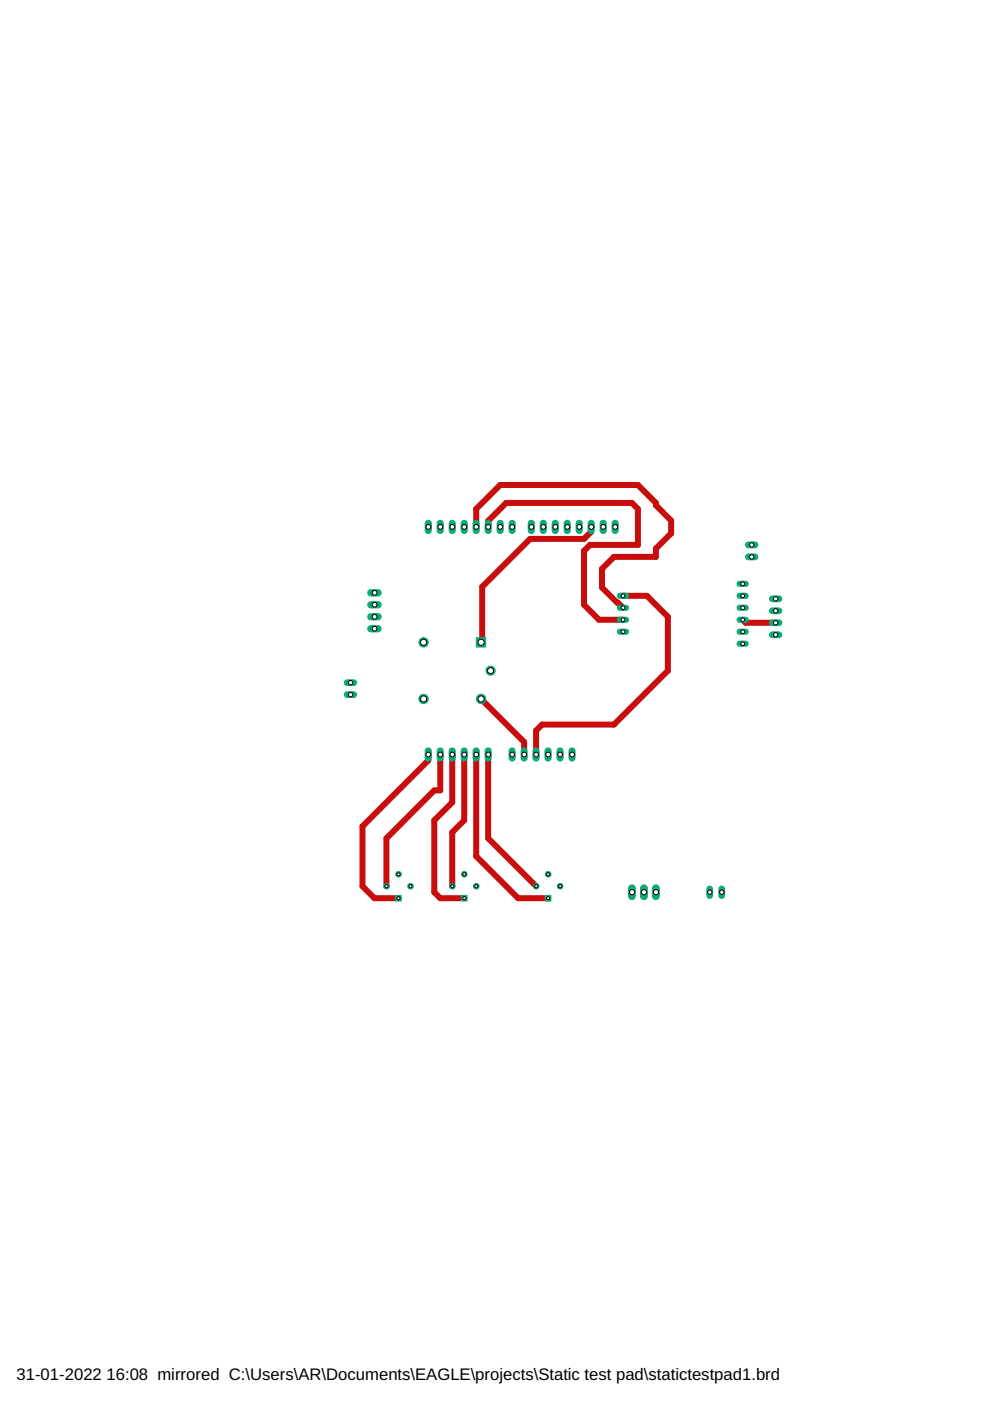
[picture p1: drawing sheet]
<svg xmlns="http://www.w3.org/2000/svg" width="210mm" height="297mm" viewBox="0 0 210 297" stroke-linecap="round" stroke-linejoin="round" font-family="sans-serif">
<defs><g id="words">
<g font-size="3.5">
<text x="3.5" y="292.5">31-01-2022</text>
<text x="22.6" y="292.5">16:08 mirrored C:\Users\AR\Documents\EAGLE\projects\Static test pad\statictestpad1.brd</text>
</g>
</g></defs>
<path d="M101 111.7v-3.8l5-5.1h29.3l3.8 3.8v.5l3.2 3.3v2.7l-3.2 3.2v1.8h-8.9l-2.6 2.5v4l4.5 4.3M103.5 111.7v-1.3l3.8-3.8h26.7l1.3 1.3v7.6h-10.2l-1.3 1.3v11.4l3.2 3.2h5.1M125.3 111.7v1l-1.5 1.6h-11.4l-10.2 10.1v11.6l-.2 .2M132.1 126.3h5.1l4.4 4.5v11.4l-11.4 11.4h-15.3l-1.2 1.3v5.1M157.5 131.4l.6 .6h6.3M90.8 160v1.2l-13.9 14v12.7l2.5 2.5h5.1M93.3 160v7.6h-1.2l-10.2 10.1v10.2M95.9 160v10.1l-3.8 3.8v15.3l1.2 1.2h5.1M98.4 160v13.9l-2.5 2.6v11.4M101 160v21.5l8.9 8.9h6.3M102 148.2l9.1 9.1v2.7M103.5 160v17.7l10.2 10.2" fill="none" stroke="#c90d0c" stroke-width="1.3"/>
<path d="M78.6 125.7h1.6" fill="none" stroke="#0dab76" stroke-width="1.6"/>
<circle cx="79.4" cy="125.7" r=".51" fill="#fff" stroke="#000" stroke-width=".21"/>
<path d="M78.6 128.2h1.6" fill="none" stroke="#0dab76" stroke-width="1.6"/>
<circle cx="79.4" cy="128.2" r=".51" fill="#fff" stroke="#000" stroke-width=".21"/>
<path d="M78.6 130.8h1.6" fill="none" stroke="#0dab76" stroke-width="1.6"/>
<circle cx="79.4" cy="130.8" r=".51" fill="#fff" stroke="#000" stroke-width=".21"/>
<path d="M78.6 133.3h1.6" fill="none" stroke="#0dab76" stroke-width="1.6"/>
<circle cx="79.4" cy="133.3" r=".51" fill="#fff" stroke="#000" stroke-width=".21"/>
<path d="M130.4 111v1.5" fill="none" stroke="#0dab76" stroke-width="1.5"/>
<circle cx="130.5" cy="111.7" r=".51" fill="#fff" stroke="#000" stroke-width=".21"/>
<path d="M127.9 111v1.5" fill="none" stroke="#0dab76" stroke-width="1.5"/>
<circle cx="127.9" cy="111.7" r=".51" fill="#fff" stroke="#000" stroke-width=".21"/>
<path d="M125.3 111v1.5" fill="none" stroke="#0dab76" stroke-width="1.5"/>
<circle cx="125.4" cy="111.7" r=".51" fill="#fff" stroke="#000" stroke-width=".21"/>
<path d="M122.8 111v1.5" fill="none" stroke="#0dab76" stroke-width="1.5"/>
<circle cx="122.8" cy="111.7" r=".51" fill="#fff" stroke="#000" stroke-width=".21"/>
<path d="M120.3 111v1.5" fill="none" stroke="#0dab76" stroke-width="1.5"/>
<circle cx="120.3" cy="111.7" r=".51" fill="#fff" stroke="#000" stroke-width=".21"/>
<path d="M117.7 111v1.5" fill="none" stroke="#0dab76" stroke-width="1.5"/>
<circle cx="117.8" cy="111.7" r=".51" fill="#fff" stroke="#000" stroke-width=".21"/>
<path d="M115.2 111v1.5" fill="none" stroke="#0dab76" stroke-width="1.5"/>
<circle cx="115.2" cy="111.7" r=".51" fill="#fff" stroke="#000" stroke-width=".21"/>
<path d="M112.6 111v1.5" fill="none" stroke="#0dab76" stroke-width="1.5"/>
<circle cx="112.7" cy="111.7" r=".51" fill="#fff" stroke="#000" stroke-width=".21"/>
<path d="M108.6 111v1.5" fill="none" stroke="#0dab76" stroke-width="1.5"/>
<circle cx="108.6" cy="111.7" r=".51" fill="#fff" stroke="#000" stroke-width=".21"/>
<path d="M106 111v1.5" fill="none" stroke="#0dab76" stroke-width="1.5"/>
<circle cx="106.1" cy="111.7" r=".51" fill="#fff" stroke="#000" stroke-width=".21"/>
<path d="M103.5 111v1.5" fill="none" stroke="#0dab76" stroke-width="1.5"/>
<circle cx="103.5" cy="111.7" r=".51" fill="#fff" stroke="#000" stroke-width=".21"/>
<path d="M101 111v1.5" fill="none" stroke="#0dab76" stroke-width="1.5"/>
<circle cx="101" cy="111.7" r=".51" fill="#fff" stroke="#000" stroke-width=".21"/>
<path d="M98.4 111v1.5" fill="none" stroke="#0dab76" stroke-width="1.5"/>
<circle cx="98.4" cy="111.7" r=".51" fill="#fff" stroke="#000" stroke-width=".21"/>
<path d="M95.9 111v1.5" fill="none" stroke="#0dab76" stroke-width="1.5"/>
<circle cx="95.9" cy="111.7" r=".51" fill="#fff" stroke="#000" stroke-width=".21"/>
<path d="M93.3 111v1.5" fill="none" stroke="#0dab76" stroke-width="1.5"/>
<circle cx="93.4" cy="111.7" r=".51" fill="#fff" stroke="#000" stroke-width=".21"/>
<path d="M90.8 111v1.5" fill="none" stroke="#0dab76" stroke-width="1.5"/>
<circle cx="90.8" cy="111.7" r=".51" fill="#fff" stroke="#000" stroke-width=".21"/>
<path d="M121.3 159.2v1.5" fill="none" stroke="#0dab76" stroke-width="1.5"/>
<circle cx="121.3" cy="160" r=".51" fill="#fff" stroke="#000" stroke-width=".21"/>
<path d="M118.7 159.2v1.5" fill="none" stroke="#0dab76" stroke-width="1.5"/>
<circle cx="118.8" cy="160" r=".51" fill="#fff" stroke="#000" stroke-width=".21"/>
<path d="M116.2 159.2v1.5" fill="none" stroke="#0dab76" stroke-width="1.5"/>
<circle cx="116.2" cy="160" r=".51" fill="#fff" stroke="#000" stroke-width=".21"/>
<path d="M113.7 159.2v1.5" fill="none" stroke="#0dab76" stroke-width="1.5"/>
<circle cx="113.7" cy="160" r=".51" fill="#fff" stroke="#000" stroke-width=".21"/>
<path d="M111.1 159.2v1.5" fill="none" stroke="#0dab76" stroke-width="1.5"/>
<circle cx="111.1" cy="160" r=".51" fill="#fff" stroke="#000" stroke-width=".21"/>
<path d="M108.6 159.2v1.5" fill="none" stroke="#0dab76" stroke-width="1.5"/>
<circle cx="108.6" cy="160" r=".51" fill="#fff" stroke="#000" stroke-width=".21"/>
<path d="M103.5 159.2v1.5" fill="none" stroke="#0dab76" stroke-width="1.5"/>
<circle cx="103.5" cy="160" r=".51" fill="#fff" stroke="#000" stroke-width=".21"/>
<path d="M101 159.2v1.5" fill="none" stroke="#0dab76" stroke-width="1.5"/>
<circle cx="101" cy="160" r=".51" fill="#fff" stroke="#000" stroke-width=".21"/>
<path d="M98.4 159.2v1.5" fill="none" stroke="#0dab76" stroke-width="1.5"/>
<circle cx="98.4" cy="160" r=".51" fill="#fff" stroke="#000" stroke-width=".21"/>
<path d="M95.9 159.2v1.5" fill="none" stroke="#0dab76" stroke-width="1.5"/>
<circle cx="95.9" cy="160" r=".51" fill="#fff" stroke="#000" stroke-width=".21"/>
<path d="M93.3 159.2v1.5" fill="none" stroke="#0dab76" stroke-width="1.5"/>
<circle cx="93.4" cy="160" r=".51" fill="#fff" stroke="#000" stroke-width=".21"/>
<path d="M90.8 159.2v1.5" fill="none" stroke="#0dab76" stroke-width="1.5"/>
<circle cx="90.8" cy="160" r=".51" fill="#fff" stroke="#000" stroke-width=".21"/>
<path d="M73.6 147.3h1.4" fill="none" stroke="#0dab76" stroke-width="1.4"/>
<circle cx="74.3" cy="147.3" r=".47" fill="#fff" stroke="#000" stroke-width=".21"/>
<path d="M73.6 144.7h1.4" fill="none" stroke="#0dab76" stroke-width="1.4"/>
<circle cx="74.3" cy="144.7" r=".47" fill="#fff" stroke="#000" stroke-width=".21"/>
<path d="M101 135.2h2v2h-2z" fill="#0dab76" stroke="#0dab76" stroke-width=".21"/>
<circle cx="102" cy="136.2" r=".66" fill="#fff" stroke="#000" stroke-width=".21"/>
<circle cx="104" cy="142.2" r=".97" fill="#0dab76" stroke="#0dab76" stroke-width=".21"/>
<circle cx="104" cy="142.2" r=".64" fill="#fff" stroke="#000" stroke-width=".21"/>
<circle cx="102" cy="148.2" r=".99" fill="#0dab76" stroke="#0dab76" stroke-width=".21"/>
<circle cx="102" cy="148.2" r=".66" fill="#fff" stroke="#000" stroke-width=".21"/>
<circle cx="89.8" cy="148.2" r=".99" fill="#0dab76" stroke="#0dab76" stroke-width=".21"/>
<circle cx="89.8" cy="148.2" r=".66" fill="#fff" stroke="#000" stroke-width=".21"/>
<circle cx="89.8" cy="136.2" r=".99" fill="#0dab76" stroke="#0dab76" stroke-width=".21"/>
<circle cx="89.8" cy="136.2" r=".66" fill="#fff" stroke="#000" stroke-width=".21"/>
<path d="M158.7 115.5h1.4" fill="none" stroke="#0dab76" stroke-width="1.4"/>
<circle cx="159.4" cy="115.5" r=".47" fill="#fff" stroke="#000" stroke-width=".21"/>
<path d="M158.7 118.1h1.4" fill="none" stroke="#0dab76" stroke-width="1.4"/>
<circle cx="159.4" cy="118.1" r=".47" fill="#fff" stroke="#000" stroke-width=".21"/>
<path d="M150.5 188.5v1.4" fill="none" stroke="#0dab76" stroke-width="1.4"/>
<circle cx="150.5" cy="189.2" r=".47" fill="#fff" stroke="#000" stroke-width=".21"/>
<path d="M153 188.5v1.4" fill="none" stroke="#0dab76" stroke-width="1.4"/>
<circle cx="153" cy="189.2" r=".47" fill="#fff" stroke="#000" stroke-width=".21"/>
<path d="M139.1 188.3v1.7" fill="none" stroke="#0dab76" stroke-width="1.7"/>
<circle cx="139.1" cy="189.2" r=".55" fill="#fff" stroke="#000" stroke-width=".21"/>
<path d="M136.5 188.3v1.7" fill="none" stroke="#0dab76" stroke-width="1.7"/>
<circle cx="136.5" cy="189.2" r=".55" fill="#fff" stroke="#000" stroke-width=".21"/>
<path d="M134 188.3v1.7" fill="none" stroke="#0dab76" stroke-width="1.7"/>
<circle cx="134" cy="189.2" r=".55" fill="#fff" stroke="#000" stroke-width=".21"/>
<path d="M163.7 127h1.5" fill="none" stroke="#0dab76" stroke-width="1.4"/>
<circle cx="164.5" cy="127" r=".47" fill="#fff" stroke="#000" stroke-width=".21"/>
<path d="M163.7 129.5h1.5" fill="none" stroke="#0dab76" stroke-width="1.4"/>
<circle cx="164.5" cy="129.5" r=".47" fill="#fff" stroke="#000" stroke-width=".21"/>
<path d="M163.7 132h1.5" fill="none" stroke="#0dab76" stroke-width="1.4"/>
<circle cx="164.5" cy="132" r=".47" fill="#fff" stroke="#000" stroke-width=".21"/>
<path d="M163.7 134.6h1.5" fill="none" stroke="#0dab76" stroke-width="1.4"/>
<circle cx="164.5" cy="134.6" r=".47" fill="#fff" stroke="#000" stroke-width=".21"/>
<path d="M156.8 126.3h1.3" fill="none" stroke="#0dab76" stroke-width="1.3"/>
<circle cx="157.5" cy="126.3" r=".4" fill="#fff" stroke="#000" stroke-width=".21"/>
<path d="M156.8 123.8h1.3" fill="none" stroke="#0dab76" stroke-width="1.3"/>
<circle cx="157.5" cy="123.8" r=".4" fill="#fff" stroke="#000" stroke-width=".21"/>
<path d="M156.8 131.4h1.3" fill="none" stroke="#0dab76" stroke-width="1.3"/>
<circle cx="157.5" cy="131.4" r=".4" fill="#fff" stroke="#000" stroke-width=".21"/>
<path d="M156.8 133.9h1.3" fill="none" stroke="#0dab76" stroke-width="1.3"/>
<circle cx="157.5" cy="133.9" r=".4" fill="#fff" stroke="#000" stroke-width=".21"/>
<path d="M156.8 128.9h1.3" fill="none" stroke="#0dab76" stroke-width="1.3"/>
<circle cx="157.5" cy="128.9" r=".4" fill="#fff" stroke="#000" stroke-width=".21"/>
<path d="M156.8 136.5h1.3" fill="none" stroke="#0dab76" stroke-width="1.3"/>
<circle cx="157.5" cy="136.5" r=".4" fill="#fff" stroke="#000" stroke-width=".21"/>
<path d="M131.4 133.9h1.3" fill="none" stroke="#0dab76" stroke-width="1.3"/>
<circle cx="132.1" cy="133.9" r=".4" fill="#fff" stroke="#000" stroke-width=".21"/>
<path d="M131.4 126.3h1.3" fill="none" stroke="#0dab76" stroke-width="1.3"/>
<circle cx="132.1" cy="126.3" r=".4" fill="#fff" stroke="#000" stroke-width=".21"/>
<path d="M131.4 128.9h1.3" fill="none" stroke="#0dab76" stroke-width="1.3"/>
<circle cx="132.1" cy="128.9" r=".4" fill="#fff" stroke="#000" stroke-width=".21"/>
<path d="M131.4 131.4h1.3" fill="none" stroke="#0dab76" stroke-width="1.3"/>
<circle cx="132.1" cy="131.4" r=".4" fill="#fff" stroke="#000" stroke-width=".21"/>
<path d="M115.6 189.8h1.2v1.2h-1.2z" fill="#0dab76" stroke="#0dab76" stroke-width=".21"/>
<circle cx="116.2" cy="190.4" r=".34" fill="#fff" stroke="#000" stroke-width=".21"/>
<circle cx="113.7" cy="187.9" r=".59" fill="#0dab76" stroke="#0dab76" stroke-width=".21"/>
<circle cx="113.7" cy="187.9" r=".34" fill="#fff" stroke="#000" stroke-width=".21"/>
<circle cx="116.2" cy="185.4" r=".59" fill="#0dab76" stroke="#0dab76" stroke-width=".21"/>
<circle cx="116.2" cy="185.4" r=".34" fill="#fff" stroke="#000" stroke-width=".21"/>
<circle cx="118.8" cy="187.9" r=".59" fill="#0dab76" stroke="#0dab76" stroke-width=".21"/>
<circle cx="118.8" cy="187.9" r=".34" fill="#fff" stroke="#000" stroke-width=".21"/>
<path d="M97.8 189.8h1.2v1.2h-1.2z" fill="#0dab76" stroke="#0dab76" stroke-width=".21"/>
<circle cx="98.4" cy="190.4" r=".34" fill="#fff" stroke="#000" stroke-width=".21"/>
<circle cx="95.9" cy="187.9" r=".59" fill="#0dab76" stroke="#0dab76" stroke-width=".21"/>
<circle cx="95.9" cy="187.9" r=".34" fill="#fff" stroke="#000" stroke-width=".21"/>
<circle cx="98.4" cy="185.4" r=".59" fill="#0dab76" stroke="#0dab76" stroke-width=".21"/>
<circle cx="98.4" cy="185.4" r=".34" fill="#fff" stroke="#000" stroke-width=".21"/>
<circle cx="101" cy="187.9" r=".59" fill="#0dab76" stroke="#0dab76" stroke-width=".21"/>
<circle cx="101" cy="187.9" r=".34" fill="#fff" stroke="#000" stroke-width=".21"/>
<path d="M83.9 189.8h1.2v1.2h-1.2z" fill="#0dab76" stroke="#0dab76" stroke-width=".21"/>
<circle cx="84.5" cy="190.4" r=".34" fill="#fff" stroke="#000" stroke-width=".21"/>
<circle cx="82" cy="187.9" r=".59" fill="#0dab76" stroke="#0dab76" stroke-width=".21"/>
<circle cx="82" cy="187.9" r=".34" fill="#fff" stroke="#000" stroke-width=".21"/>
<circle cx="84.5" cy="185.4" r=".59" fill="#0dab76" stroke="#0dab76" stroke-width=".21"/>
<circle cx="84.5" cy="185.4" r=".34" fill="#fff" stroke="#000" stroke-width=".21"/>
<circle cx="87" cy="187.9" r=".59" fill="#0dab76" stroke="#0dab76" stroke-width=".21"/>
<circle cx="87" cy="187.9" r=".34" fill="#fff" stroke="#000" stroke-width=".21"/>
<use href="#words"/>
</svg>
